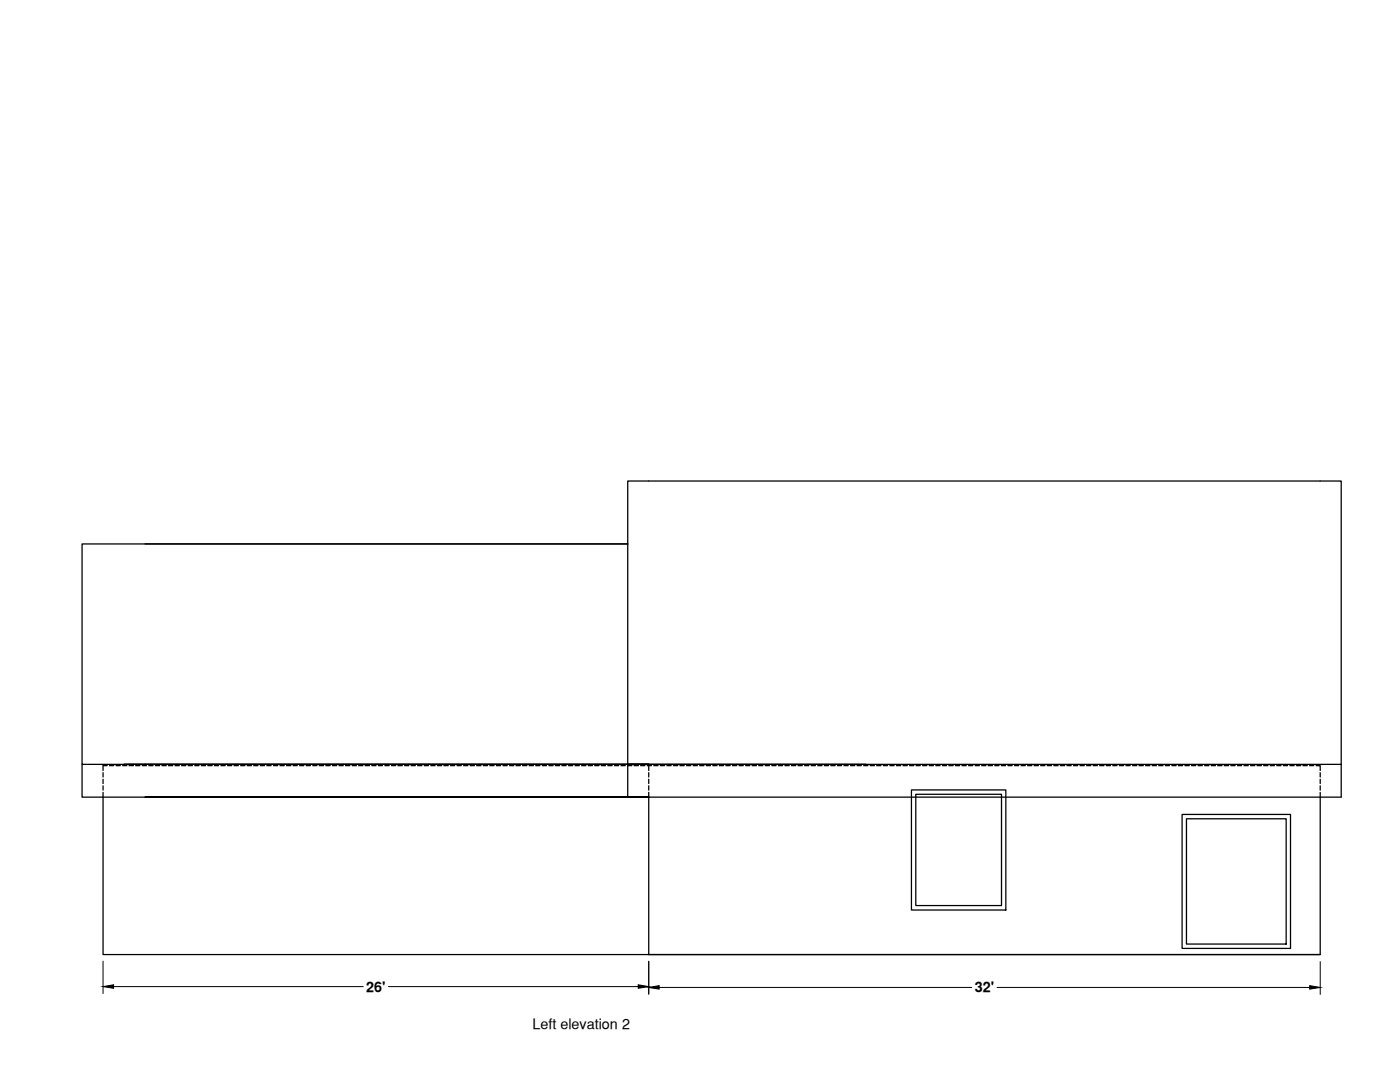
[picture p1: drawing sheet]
<svg xmlns="http://www.w3.org/2000/svg" width="279mm" height="216mm" viewBox="0 0 279 216" stroke-linecap="round" stroke-linejoin="round" font-family="sans-serif">
<defs><g id="words">
<g font-size="2.9">
<text x="73.1" y="197.9">26'</text>
<text x="194.6" y="198">32'</text>
<text x="106.2" y="205.2">Left elevation 2</text>
</g>
</g></defs>
<!-- layer: 0 -->
<g fill="none" stroke="#000" stroke-width=".25">
<path d="M28.9 108.5h96.4M125.3 108.5v-12.5h142.4v56.5M125.3 108.5h-108.9v44h12.5M125.3 108.5v50.6h4.2M16.4 152.5v6.6h12.5M20.6 158.1v32.4h242.9M20.6 154.2v.8M20.6 155.5v.9M20.6 156.8v.9M21.4 152.8h-.8v.9M21.8 152.8h.9M23.1 152.8h.9"/>
<path d="M24.5 152.8h.8M24.8 152.5h4.1h-4.1M25.8 152.8h.8M27.1 152.8h.8M28.4 152.8h.8M28.9 152.5h100.6h-100.6M28.9 152.5h100.6M29.7 152.8h.9M31 152.8h.9M32.3 152.8h.9M33.6 152.8h.9M34.9 152.8h.9"/>
<path d="M36.2 152.8h.9M37.5 152.8h.9M38.9 152.8h.8M40.2 152.8h.8M41.5 152.8h.8M42.8 152.8h.8M44.1 152.8h.9M45.4 152.8h.9M46.7 152.8h.9M48 152.8h.9M49.3 152.8h.9M50.6 152.8h.9"/>
<path d="M51.9 152.8h.9M53.2 152.8h.9M54.6 152.8h.8M55.9 152.8h.8M57.2 152.8h.9M58.5 152.8h.8M59.8 152.8h.9M61.1 152.8h.9M62.4 152.8h.9M63.7 152.8h.9M65 152.8h.9M66.3 152.8h.9"/>
<path d="M67.6 152.8h.9M69 152.8h.8M70.3 152.8h.8M71.6 152.8h.8M72.9 152.8h.9M74.2 152.8h.8M75.5 152.8h.9M76.8 152.8h.9M78.1 152.8h.9M79.4 152.8h.9M80.7 152.8h.9M82 152.8h.9"/>
<path d="M83.3 152.8h.9M84.7 152.8h.8M86 152.8h.8M87.3 152.8h.9M88.6 152.8h.9M89.9 152.8h.9M91.2 152.8h.9M92.5 152.8h.9M93.8 152.8h.9M95.1 152.8h.9M96.4 152.8h.9M97.7 152.8h.9"/>
<path d="M99.1 152.8h.8M100.4 152.8h.8M101.7 152.8h.8M103 152.8h.9M104.3 152.8h.9M105.6 152.8h.9M106.9 152.8h.9M108.2 152.8h.9M109.5 152.8h.9M110.8 152.8h.9M112.1 152.8h.9M113.4 152.8h.9"/>
<path d="M114.8 152.8h.8M116.1 152.8h.8M117.4 152.8h.9M118.7 152.8h.9M120 152.8h.9M121.3 152.8h.9M122.6 152.8h.9M123.9 152.8h.9M125.2 152.8h.9M125.3 152.5h4.2h-4.2M126.5 152.8h.9M127.8 152.8h.9"/>
<path d="M129.2 152.8h.8M129.5 152.8v.9M129.5 154.2v.8M129.5 155.5v.9M129.5 156.8v.9M129.5 158.1v1M130.5 152.8h.8M131.8 152.8h.8M133.1 152.8h.9M134.4 152.8h.9M135.7 152.8h.9M137 152.8h.9"/>
<path d="M138.3 152.8h.9M139.6 152.8h.9M140.9 152.8h.9M142.2 152.8h.9M143.5 152.8h.9M144.9 152.8h.8M146.2 152.8h.8M147.5 152.8h.9M148.8 152.8h.9M150.1 152.8h.9M151.4 152.8h.9M152.7 152.8h.9"/>
<path d="M154 152.8h.9M155.3 152.8h.9M156.6 152.8h.9M157.9 152.8h.9M159.3 152.8h.8M160.6 152.8h.8M161.9 152.8h.8M163.2 152.8h.9M164.5 152.8h.9M165.8 152.8h.9M167.1 152.8h.9M168.4 152.8h.9"/>
<path d="M169.7 152.8h.9M171 152.8h.9M172.4 152.8h.8M172.8 152.5h-43.3h138.2M173.6 152.8h.9M175 152.8h.8M176.3 152.8h.8M177.6 152.8h.8M178.9 152.8h.9M180.2 152.8h.9M181.5 152.8h.9M181.9 157.6h18.8v24h-18.8z"/>
<path d="M182.8 158.5h17.1v22.2h-17.1zM182.8 152.8h.9M184.1 152.8h.9M185.4 152.8h.9M186.7 152.8h.9M188.1 152.8h.8M189.3 152.8h.9M190.7 152.8h.8M192 152.8h.8M193.3 152.8h.9M194.6 152.8h.9M195.9 152.8h.9"/>
<path d="M197.2 152.8h.9M198.5 152.8h.9M199.8 152.8h.9M201.1 152.8h.9M202.5 152.8h.8M203.8 152.8h.8M205.1 152.8h.8M206.4 152.8h.8M207.7 152.8h.8M209 152.8h.9M210.3 152.8h.9M211.6 152.8h.9"/>
<path d="M212.9 152.8h.9M214.2 152.8h.9M215.5 152.8h.9M216.8 152.8h.9M218.2 152.8h.8M219.4 152.8h.9M220.8 152.8h.9M222.1 152.8h.8M223.4 152.8h.9M224.7 152.8h.9M226 152.8h.9M227.3 152.8h.9"/>
<path d="M228.6 152.8h.9M229.9 152.8h.9M231.2 152.8h.9M232.6 152.8h.8M233.9 152.8h.8M235.2 152.8h.8M236.5 152.8h.9M237.8 152.8h.8M239.1 152.8h.9M240.4 152.8h.9M241.7 152.8h.9M243 152.8h.9"/>
<path d="M244.3 152.8h.9M245.6 152.8h.9M246.9 152.8h.9M248.3 152.8h.8M249.6 152.8h.8M250.9 152.8h.8M252.2 152.8h.9M253.5 152.8h.9M254.8 152.8h.9M256.1 152.8h.9M257.4 152.8h.9M258.7 152.8h.9"/>
<path d="M260 152.8h.9M261.3 152.8h.9M262.7 152.8h.8v.9M263.5 158.1v32.4h-134v-31.4M263.5 154.2v.8M263.5 155.5v.9M263.5 156.8v.9M267.7 152.5v6.6h-238.8h100.6M235.9 162.5h21.6v26.7h-21.6zM236.8 163.4h19.9v25h-19.9z"/>
</g>
<path d="M20.6 191.8v6.5M22.7 196.9h49.8M77.5 196.9h49.9M129.5 191.8v6.6M131.5 197h62.4M199 197h62.4M263.5 191.9v6.5" fill="none" stroke="#000" stroke-width=".2"/>
<path d="M20.6 196.9l2.1-.4v.7zM127.4 196.5l2.1 .4-2.1 .3zM129.5 197l2-.3v.7zM261.4 196.7l2.1 .3-2.1 .4z" fill="#000" stroke="#000" stroke-width=".2"/>
<use href="#words"/>
</svg>
